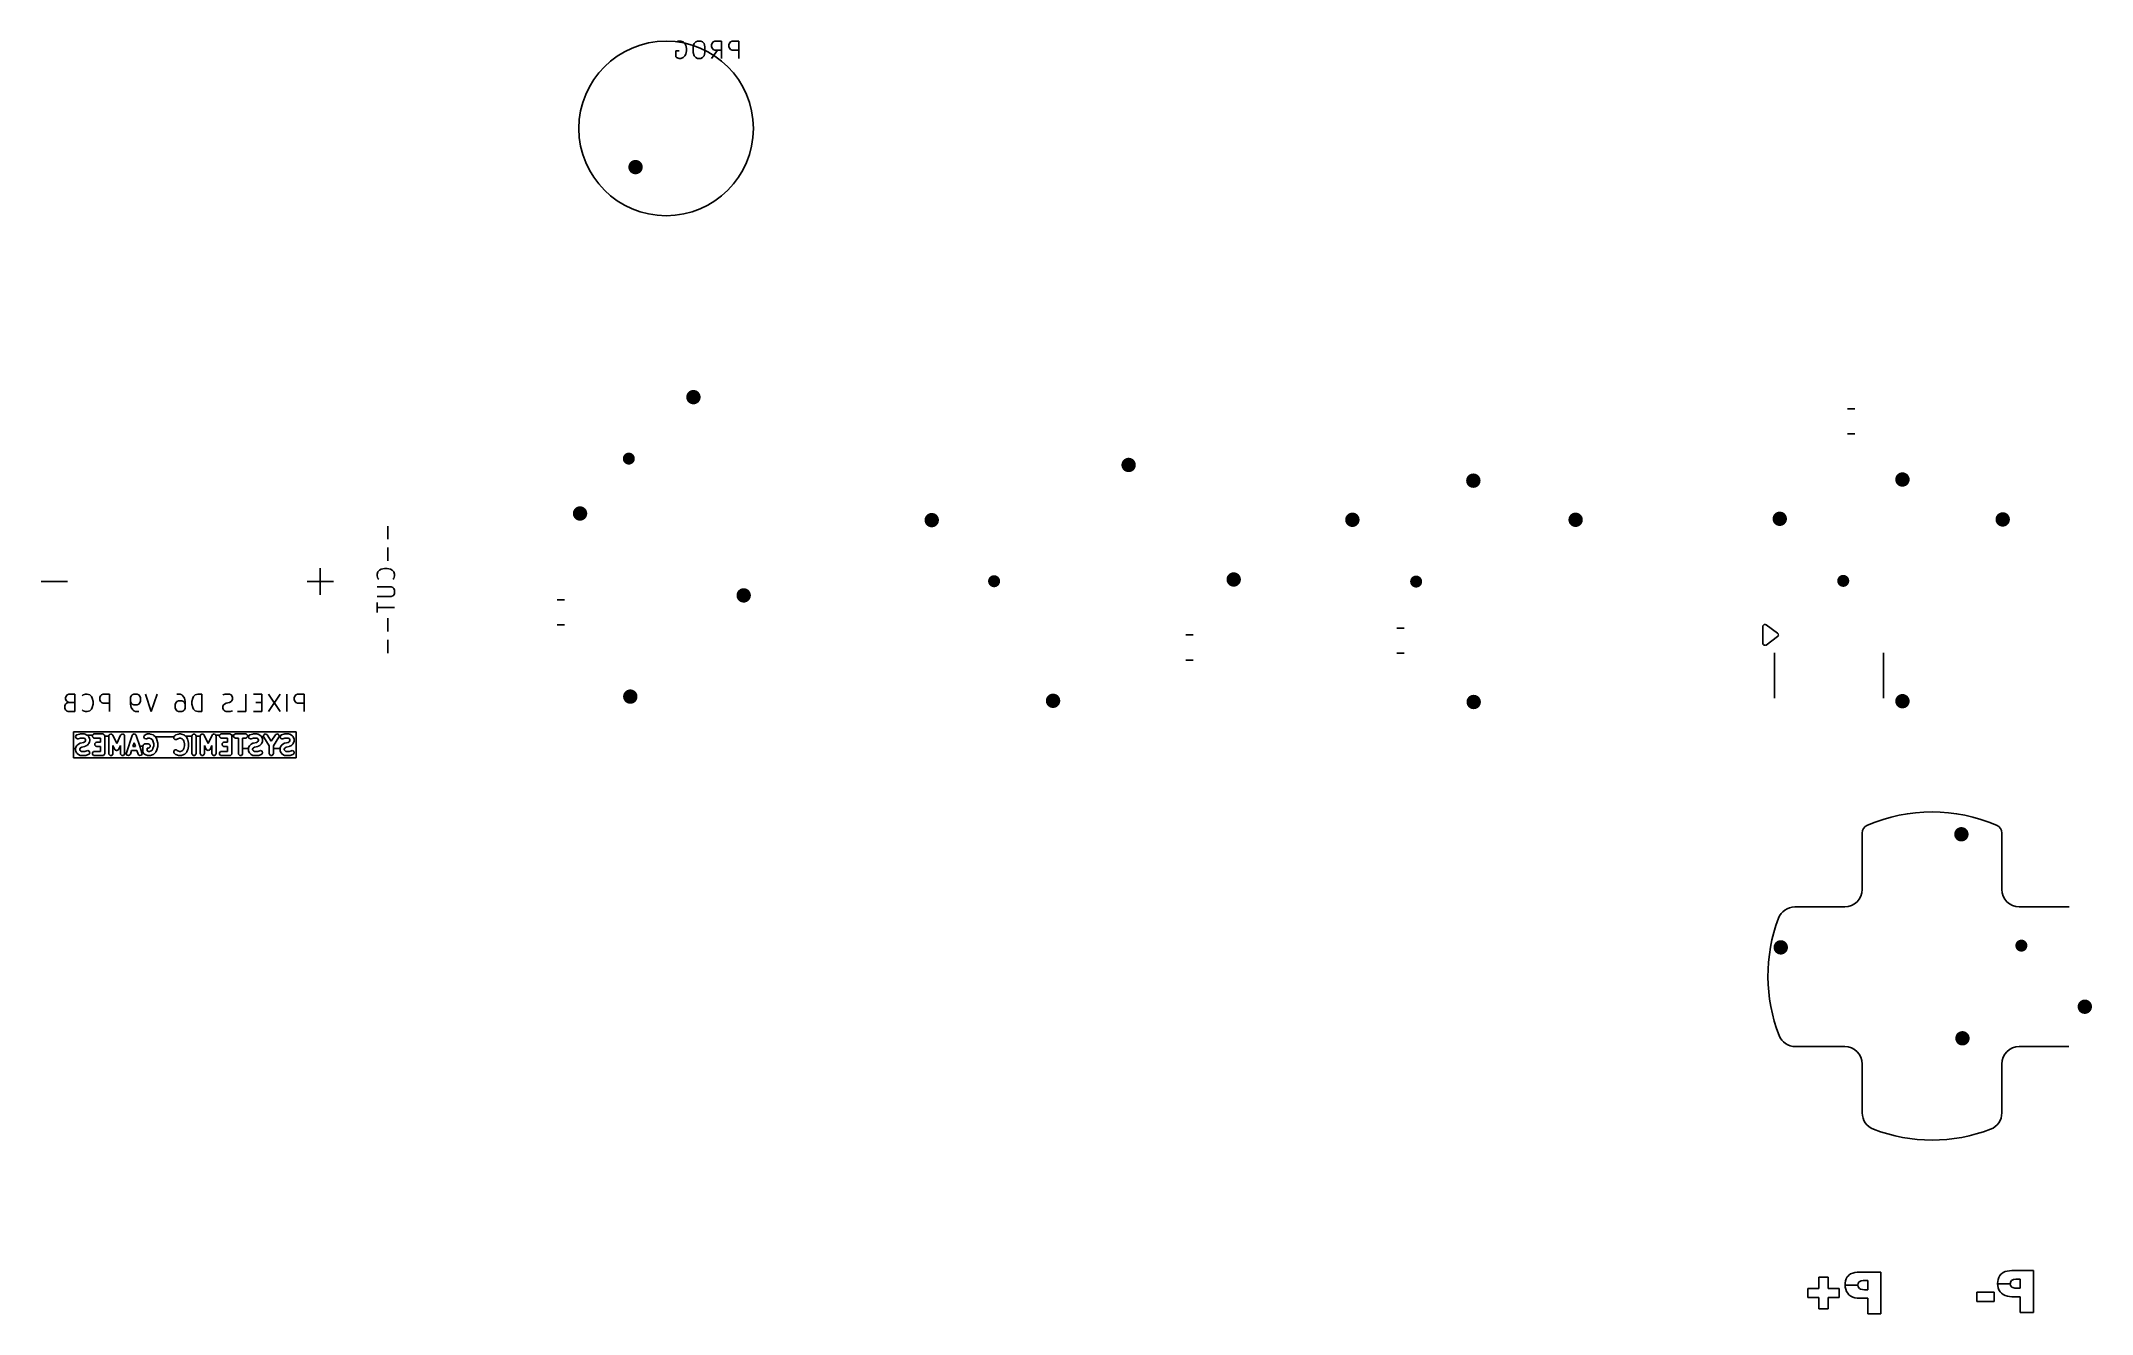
# Model space of a CAD drawing. Extents: x 127.2 to 186, y -108.6 to -72.2.
import ezdxf

# ---------------------------------------------------------------- set-up
doc = ezdxf.new("R2010")
doc.units = 0
doc.layers.add('BLACK', color=7, linetype='CONTINUOUS')

msp = doc.modelspace()

# ---------------------------------------------------------------- linework, layer by layer
at = {"layer": 'BLACK', "linetype": 'CONTINUOUS'}
for p, q in [((145.437142, -72.199919), (145.484761, -72.176109)), ((145.484761, -72.176109), (145.55619, -72.176109)), ((145.55619, -72.176109), (145.627618, -72.199919)), ((145.627618, -72.199919), (145.675237, -72.247538)), ((145.675237, -72.247538), (145.699047, -72.295157)), ((145.937143, -72.247538), (145.913333, -72.342776)), ((145.984762, -72.199919), (145.937143, -72.247538)), ((146.032381, -72.176109), (145.984762, -72.199919)), ((146.127619, -72.176109), (146.032381, -72.176109)), ((146.175238, -72.199919), (146.127619, -72.176109)), ((146.222857, -72.247538), (146.175238, -72.199919)), ((146.246666, -72.342776), (146.222857, -72.247538)), ((146.460952, -72.223728), (146.437143, -72.271347)), ((146.484762, -72.199919), (146.460952, -72.223728)), ((146.532381, -72.176109), (146.484762, -72.199919)), ((146.722857, -72.176109), (146.532381, -72.176109)), ((146.722857, -72.676109), (146.722857, -72.176109)), ((146.960952, -72.223728), (146.937143, -72.271347)), ((146.984762, -72.199919), (146.960952, -72.223728)), ((147.032381, -72.176109), (146.984762, -72.199919)), ((147.222857, -72.176109), (147.032381, -72.176109)), ((147.222857, -72.676109), (147.222857, -72.176109)), ((145.413333, -72.62849), (145.413333, -72.461823)), ((145.413333, -72.461823), (145.508571, -72.461823)), ((145.437142, -72.6523), (145.413333, -72.62849)), ((145.508571, -72.676109), (145.437142, -72.6523)), ((145.55619, -72.676109), (145.508571, -72.676109)), ((145.627618, -72.6523), (145.55619, -72.676109)), ((145.675237, -72.60468), (145.627618, -72.6523)), ((145.699047, -72.557061), (145.675237, -72.60468)), ((145.699047, -72.295157), (145.722856, -72.390395)), ((145.722856, -72.461823), (145.699047, -72.557061)), ((145.722856, -72.390395), (145.722856, -72.461823)), ((145.913333, -72.342776), (145.913333, -72.509442)), ((145.913333, -72.509442), (145.937143, -72.60468)), ((145.937143, -72.60468), (145.984762, -72.6523)), ((145.984762, -72.6523), (146.032381, -72.676109)), ((146.032381, -72.676109), (146.127619, -72.676109)), ((146.127619, -72.676109), (146.175238, -72.6523)), ((146.175238, -72.6523), (146.222857, -72.60468)), ((146.222857, -72.60468), (146.246666, -72.509442)), ((146.246666, -72.509442), (146.246666, -72.342776)), ((146.437143, -72.271347), (146.437143, -72.342776)), ((146.437143, -72.342776), (146.460952, -72.390395)), ((146.437143, -72.676109), (146.603809, -72.438014)), ((146.460952, -72.390395), (146.484762, -72.414204)), ((146.484762, -72.414204), (146.532381, -72.438014)), ((146.532381, -72.438014), (146.722857, -72.438014)), ((146.937143, -72.271347), (146.937143, -72.342776)), ((146.937143, -72.342776), (146.960952, -72.390395)), ((146.960952, -72.390395), (146.984762, -72.414204)), ((146.984762, -72.414204), (147.032381, -72.438014)), ((147.032381, -72.438014), (147.222857, -72.438014)), ((179.190721, -82.711742), (178.975049, -82.711742)), ((179.190721, -83.431742), (178.975049, -83.431742)), ((137.165633, -86.06857), (137.165633, -86.449523)), ((137.165633, -86.687618), (137.165633, -87.068571)), ((135.229999, -88.036596), (135.229999, -87.274691)), ((136.879919, -87.378095), (136.856109, -87.449523)), ((136.856109, -87.449523), (136.856109, -87.497142)), ((136.856109, -87.497142), (136.879919, -87.568571)), ((136.927538, -87.330476), (136.879919, -87.378095)), ((136.975157, -87.306666), (136.927538, -87.330476)), ((137.070395, -87.282857), (136.975157, -87.306666)), ((137.141823, -87.282857), (137.070395, -87.282857)), ((137.237061, -87.306666), (137.141823, -87.282857)), ((137.28468, -87.330476), (137.237061, -87.306666)), ((137.3323, -87.378095), (137.28468, -87.330476)), ((137.356109, -87.449523), (137.3323, -87.378095)), ((137.3323, -87.568571), (137.356109, -87.497142)), ((137.356109, -87.497142), (137.356109, -87.449523)), ((127.990951, -87.655643), (127.229047, -87.655643)), ((135.610951, -87.655643), (134.849047, -87.655643)), ((136.856109, -87.806666), (137.260871, -87.806666)), ((137.260871, -88.09238), (136.856109, -88.09238)), ((136.879919, -87.568571), (136.903728, -87.59238)), ((137.260871, -87.806666), (137.30849, -87.830476)), ((137.30849, -88.068571), (137.260871, -88.09238)), ((137.30849, -87.59238), (137.3323, -87.568571)), ((137.30849, -87.830476), (137.3323, -87.854285)), ((137.3323, -88.044761), (137.30849, -88.068571)), ((137.3323, -87.854285), (137.356109, -87.901904)), ((137.356109, -87.997142), (137.3323, -88.044761)), ((137.356109, -87.901904), (137.356109, -87.997142)), ((136.856109, -88.259048), (136.856109, -88.544762)), ((137.356109, -88.401905), (136.856109, -88.401905)), ((137.165633, -88.711428), (137.165633, -89.092381)), ((142.227836, -88.18), (142.012164, -88.18)), ((142.227836, -88.9), (142.012164, -88.9)), ((160.022164, -89.19), (160.237836, -89.19)), ((166.065049, -88.991742), (166.280721, -88.991742)), ((176.550385, -88.949242), (176.552548, -88.938367)), ((176.550385, -89.429243), (176.550385, -88.949242)), ((176.552049, -88.935207), (176.553601, -88.933072)), ((176.552548, -88.938367), (176.552049, -88.935207)), ((176.553601, -88.933072), (176.554952, -88.926281)), ((176.554952, -88.926281), (176.568111, -88.913121)), ((176.568111, -88.913121), (176.579059, -88.898069)), ((176.579059, -88.898069), (176.583933, -88.897299)), ((176.583933, -88.897299), (176.587424, -88.893809)), ((176.587424, -88.893809), (176.606036, -88.893809)), ((176.606036, -88.893809), (176.62442, -88.890906)), ((176.62442, -88.890906), (176.630709, -88.893809)), ((176.630709, -88.893809), (176.633346, -88.893809)), ((176.633346, -88.893809), (176.635607, -88.89607)), ((176.635607, -88.89607), (176.645675, -88.900718)), ((176.645675, -88.900718), (176.975676, -89.140718)), ((176.975677, -89.237766), (176.645675, -89.477767)), ((176.975676, -89.140718), (176.99156, -89.157916)), ((176.99156, -89.220567), (176.975677, -89.237766)), ((176.99156, -89.157916), (176.993061, -89.167423)), ((176.99306, -89.211061), (176.99156, -89.220567)), ((176.998722, -89.203277), (176.99306, -89.211061)), ((176.993061, -89.167423), (176.998722, -89.175207)), ((176.998722, -89.175207), (176.996506, -89.189241)), ((176.996506, -89.189241), (176.998722, -89.203277)), ((137.165633, -89.330476), (137.165633, -89.711429)), ((166.065049, -89.711742), (166.280721, -89.711742)), ((176.552547, -89.440117), (176.550385, -89.429243)), ((176.552049, -89.443278), (176.552547, -89.440117)), ((176.553601, -89.445412), (176.552049, -89.443278)), ((176.554952, -89.452204), (176.553601, -89.445412)), ((176.568109, -89.465361), (176.554952, -89.452204)), ((176.579059, -89.480417), (176.568109, -89.465361)), ((176.583934, -89.481186), (176.579059, -89.480417)), ((176.587424, -89.484676), (176.583934, -89.481186)), ((176.606034, -89.484676), (176.587424, -89.484676)), ((176.62442, -89.487579), (176.606034, -89.484676)), ((176.630709, -89.484676), (176.62442, -89.487579)), ((176.633346, -89.484676), (176.630709, -89.484676)), ((176.635607, -89.482414), (176.633346, -89.484676)), ((176.645675, -89.477767), (176.635607, -89.482414)), ((176.890385, -89.701741), (176.890385, -90.351742)), ((180.010386, -89.701742), (180.010385, -90.351742)), ((160.022164, -89.91), (160.237836, -89.91)), ((176.890384, -91.001742), (176.890385, -90.351742)), ((180.010385, -91.001743), (180.010385, -90.351742)), ((127.957144, -90.932688), (127.933334, -90.980307)), ((127.933334, -90.980307), (127.933334, -91.027926)), ((127.933334, -91.027926), (127.957144, -91.075545)), ((127.980953, -90.908879), (127.957144, -90.932688)), ((128.028572, -90.885069), (127.980953, -90.908879)), ((128.195239, -90.885069), (128.028572, -90.885069)), ((128.195239, -91.385069), (128.195239, -90.885069)), ((128.433334, -90.908879), (128.409525, -90.932688)), ((128.504763, -90.885069), (128.433334, -90.908879)), ((128.552382, -90.885069), (128.504763, -90.885069)), ((128.62381, -90.908879), (128.552382, -90.885069)), ((128.671429, -90.956498), (128.62381, -90.908879)), ((128.695239, -91.004117), (128.671429, -90.956498)), ((128.719048, -91.099355), (128.695239, -91.004117)), ((128.933334, -90.932688), (128.909525, -90.980307)), ((128.909525, -90.980307), (128.909525, -91.051736)), ((128.909525, -91.051736), (128.933334, -91.099355)), ((128.957144, -90.908879), (128.933334, -90.932688)), ((129.004763, -90.885069), (128.957144, -90.908879)), ((129.195239, -90.885069), (129.004763, -90.885069)), ((129.195239, -91.385069), (129.195239, -90.885069)), ((129.790476, -90.980307), (129.814286, -90.932688)), ((129.790476, -91.170783), (129.790476, -90.980307)), ((129.814286, -90.932688), (129.838095, -90.908879)), ((129.838095, -90.908879), (129.885714, -90.885069)), ((129.885714, -90.885069), (129.980952, -90.885069)), ((129.980952, -90.885069), (130.028571, -90.908879)), ((130.028571, -90.908879), (130.052381, -90.932688)), ((130.052381, -90.932688), (130.07619, -90.980307)), ((130.07619, -90.980307), (130.07619, -91.099355)), ((130.385714, -91.385069), (130.219047, -90.885069)), ((130.55238, -90.885069), (130.385714, -91.385069)), ((131.123808, -90.885069), (131.219046, -90.885069)), ((131.219046, -90.885069), (131.266665, -90.908879)), ((131.266665, -90.908879), (131.290475, -90.932688)), ((131.290475, -90.932688), (131.338094, -91.004117)), ((131.338094, -91.004117), (131.361903, -91.099355)), ((131.576189, -91.004117), (131.55238, -91.099355)), ((131.599999, -90.956498), (131.576189, -91.004117)), ((131.647618, -90.908879), (131.599999, -90.956498)), ((131.719046, -90.885069), (131.647618, -90.908879)), ((131.838094, -90.885069), (131.719046, -90.885069)), ((131.838094, -91.385069), (131.838094, -90.885069)), ((132.50476, -90.885069), (132.433331, -90.908879)), ((132.623807, -90.885069), (132.50476, -90.885069)), ((132.671426, -90.908879), (132.623807, -90.885069)), ((132.695236, -90.932688), (132.671426, -90.908879)), ((132.719045, -90.980307), (132.695236, -90.932688)), ((132.695236, -91.075545), (132.719045, -91.027926)), ((132.719045, -91.027926), (132.719045, -90.980307)), ((133.099998, -91.385069), (133.099998, -90.885069)), ((133.552379, -90.885069), (133.314284, -90.885069)), ((133.552379, -91.385069), (133.552379, -90.885069)), ((134.076188, -90.885069), (133.742855, -91.385069)), ((133.742855, -90.885069), (134.076188, -91.385069)), ((134.266664, -91.385069), (134.266664, -90.885069)), ((134.504759, -90.932688), (134.48095, -90.980307)), ((134.48095, -90.980307), (134.48095, -91.051736)), ((134.48095, -91.051736), (134.504759, -91.099355)), ((134.528569, -90.908879), (134.504759, -90.932688)), ((134.576188, -90.885069), (134.528569, -90.908879)), ((134.766664, -90.885069), (134.576188, -90.885069)), ((134.766664, -91.385069), (134.766664, -90.885069)), ((127.933334, -91.170783), (127.909525, -91.218402)), ((127.909525, -91.218402), (127.909525, -91.289831)), ((127.909525, -91.289831), (127.933334, -91.33745)), ((127.957144, -91.146974), (127.933334, -91.170783)), ((127.933334, -91.33745), (127.957144, -91.36126)), ((127.957144, -91.075545), (127.980953, -91.099355)), ((128.028572, -91.123164), (127.957144, -91.146974)), ((127.957144, -91.36126), (128.004763, -91.385069)), ((127.980953, -91.099355), (128.028572, -91.123164)), ((128.004763, -91.385069), (128.195239, -91.385069)), ((128.028572, -91.123164), (128.195239, -91.123164)), ((128.409525, -91.33745), (128.433334, -91.36126)), ((128.433334, -91.36126), (128.504763, -91.385069)), ((128.504763, -91.385069), (128.552382, -91.385069)), ((128.552382, -91.385069), (128.62381, -91.36126)), ((128.62381, -91.36126), (128.671429, -91.31364)), ((128.671429, -91.31364), (128.695239, -91.266021)), ((128.695239, -91.266021), (128.719048, -91.170783)), ((128.719048, -91.170783), (128.719048, -91.099355)), ((128.933334, -91.099355), (128.957144, -91.123164)), ((128.957144, -91.123164), (129.004763, -91.146974)), ((129.004763, -91.146974), (129.195239, -91.146974)), ((129.814286, -91.146974), (129.790476, -91.099355)), ((129.814286, -91.266021), (129.790476, -91.170783)), ((129.838095, -91.170783), (129.814286, -91.146974)), ((129.861905, -91.33745), (129.814286, -91.266021)), ((129.885714, -91.194593), (129.838095, -91.170783)), ((129.885714, -91.36126), (129.861905, -91.33745)), ((129.980952, -91.194593), (129.885714, -91.194593)), ((129.933333, -91.385069), (129.885714, -91.36126)), ((130.028571, -91.385069), (129.933333, -91.385069)), ((130.028571, -91.170783), (129.980952, -91.194593)), ((130.052381, -91.146974), (130.028571, -91.170783)), ((130.07619, -91.099355), (130.052381, -91.146974)), ((131.076189, -91.170783), (131.099999, -91.123164)), ((131.076189, -91.289831), (131.076189, -91.170783)), ((131.099999, -91.33745), (131.076189, -91.289831)), ((131.099999, -91.123164), (131.123808, -91.099355)), ((131.123808, -91.36126), (131.099999, -91.33745)), ((131.123808, -91.099355), (131.171427, -91.075545)), ((131.171427, -91.385069), (131.123808, -91.36126)), ((131.171427, -91.075545), (131.266665, -91.075545)), ((131.266665, -91.385069), (131.171427, -91.385069)), ((131.266665, -91.075545), (131.314284, -91.099355)), ((131.314284, -91.36126), (131.266665, -91.385069)), ((131.314284, -91.099355), (131.338094, -91.123164)), ((131.338094, -91.33745), (131.314284, -91.36126)), ((131.338094, -91.123164), (131.361903, -91.170783)), ((131.361903, -91.289831), (131.338094, -91.33745)), ((131.361903, -91.099355), (131.361903, -91.289831)), ((131.55238, -91.099355), (131.55238, -91.170783)), ((131.55238, -91.170783), (131.576189, -91.266021)), ((131.576189, -91.266021), (131.599999, -91.31364)), ((131.599999, -91.31364), (131.647618, -91.36126)), ((131.647618, -91.36126), (131.719046, -91.385069)), ((131.719046, -91.385069), (131.838094, -91.385069)), ((132.433331, -91.242212), (132.457141, -91.194593)), ((132.433331, -91.289831), (132.433331, -91.242212)), ((132.457141, -91.33745), (132.433331, -91.289831)), ((132.457141, -91.194593), (132.48095, -91.170783)), ((132.48095, -91.36126), (132.457141, -91.33745)), ((132.48095, -91.170783), (132.528569, -91.146974)), ((132.528569, -91.385069), (132.48095, -91.36126)), ((132.528569, -91.146974), (132.623807, -91.123164)), ((132.647617, -91.385069), (132.528569, -91.385069)), ((132.623807, -91.123164), (132.671426, -91.099355)), ((132.719045, -91.36126), (132.647617, -91.385069)), ((132.671426, -91.099355), (132.695236, -91.075545)), ((132.861903, -91.385069), (133.099998, -91.385069)), ((133.314284, -91.385069), (133.552379, -91.385069)), ((133.552379, -91.123164), (133.385712, -91.123164)), ((134.504759, -91.099355), (134.528569, -91.123164)), ((134.528569, -91.123164), (134.576188, -91.146974)), ((134.576188, -91.146974), (134.766664, -91.146974)), ((128.158571, -92.442212), (128.158571, -91.965069)), ((128.158571, -91.965069), (134.541426, -91.965069)), ((128.239259, -92.063552), (128.218722, -92.104626)), ((128.218722, -92.104626), (128.233244, -92.148191)), ((128.233244, -92.148191), (128.274318, -92.168728)), ((128.259597, -92.051958), (128.239259, -92.063552)), ((128.331026, -92.028148), (128.259597, -92.051958)), ((128.274318, -92.168728), (128.297545, -92.1658)), ((128.297545, -92.1658), (128.359737, -92.145069)), ((128.340566, -92.026945), (128.331026, -92.028148)), ((128.35, -92.025069), (128.340566, -92.026945)), ((128.469047, -92.025069), (128.35, -92.025069)), ((128.359737, -92.145069), (128.454884, -92.145069)), ((128.454884, -92.145069), (128.481123, -92.158189)), ((128.471994, -92.025655), (128.469047, -92.025069)), ((128.473301, -92.02522), (128.471994, -92.025655)), ((128.482571, -92.027759), (128.473301, -92.02522)), ((128.481123, -92.158189), (128.491164, -92.168228)), ((128.491164, -92.240003), (128.481126, -92.250042)), ((128.492008, -92.029636), (128.482571, -92.027759)), ((128.491164, -92.168228), (128.504285, -92.19447)), ((128.504285, -92.213762), (128.491164, -92.240003)), ((128.492982, -92.03061), (128.492008, -92.029636)), ((128.49588, -92.031404), (128.492982, -92.03061)), ((128.543499, -92.055214), (128.49588, -92.031404)), ((128.504285, -92.19447), (128.504285, -92.213762)), ((128.551095, -92.061109), (128.543499, -92.055214)), ((128.55259, -92.062108), (128.551095, -92.061109)), ((128.559092, -92.066452), (128.55259, -92.062108)), ((128.55259, -92.062108), (128.699329, -92.062108)), ((128.699329, -92.062108), (128.55259, -92.062108)), ((128.582902, -92.090261), (128.559092, -92.066452)), ((128.588247, -92.098259), (128.582902, -92.090261)), ((128.594142, -92.105856), (128.588247, -92.098259)), ((128.617951, -92.153474), (128.594142, -92.105856)), ((128.618744, -92.156372), (128.617951, -92.153474)), ((128.619718, -92.157346), (128.618744, -92.156372)), ((128.621594, -92.166778), (128.619718, -92.157346)), ((128.619718, -92.250887), (128.621594, -92.241454)), ((128.624134, -92.176054), (128.621594, -92.166778)), ((128.621594, -92.241454), (128.624134, -92.232179)), ((128.623698, -92.177359), (128.624134, -92.176054)), ((128.624285, -92.180307), (128.623698, -92.177359)), ((128.623698, -92.230873), (128.624285, -92.227926)), ((128.624134, -92.232179), (128.623698, -92.230873)), ((128.624285, -92.227926), (128.624285, -92.180307)), ((128.731801, -92.029636), (128.699329, -92.062108)), ((128.699329, -92.062108), (128.699329, -92.10803)), ((128.699329, -92.10803), (128.731801, -92.140502)), ((128.754762, -92.025069), (128.731801, -92.029636)), ((128.731801, -92.140502), (128.754762, -92.145069)), ((128.992857, -92.025069), (128.754762, -92.025069)), ((128.754762, -92.145069), (128.932857, -92.145069)), ((128.932857, -92.145069), (128.932857, -92.263164)), ((129.015818, -92.029636), (128.992857, -92.025069)), ((129.04829, -92.062108), (129.015818, -92.029636)), ((129.052857, -92.085069), (129.04829, -92.062108)), ((129.052857, -92.585069), (129.052857, -92.085069)), ((129.052857, -92.085069), (129.170953, -92.085069)), ((129.170953, -92.085069), (129.052857, -92.085069)), ((129.17552, -92.062108), (129.170953, -92.085069)), ((129.170953, -92.085069), (129.170953, -92.585069)), ((129.183059, -92.054568), (129.17552, -92.062108)), ((129.186704, -92.044546), (129.183059, -92.054568)), ((129.198662, -92.038965), (129.186704, -92.044546)), ((129.207992, -92.029636), (129.198662, -92.038965)), ((129.218655, -92.029636), (129.207992, -92.029636)), ((129.228318, -92.025127), (129.218655, -92.029636)), ((129.240718, -92.029636), (129.228318, -92.025127)), ((129.253914, -92.029636), (129.240718, -92.029636)), ((129.261453, -92.037175), (129.253914, -92.029636)), ((129.271476, -92.04082), (129.261453, -92.037175)), ((129.285324, -92.059696), (129.271476, -92.04082)), ((129.397619, -92.300329), (129.285324, -92.059696)), ((129.509915, -92.059696), (129.397619, -92.300329)), ((129.523763, -92.04082), (129.509915, -92.059696)), ((129.533785, -92.037175), (129.523763, -92.04082)), ((129.541325, -92.029636), (129.533785, -92.037175)), ((129.554521, -92.029636), (129.541325, -92.029636)), ((129.566921, -92.025127), (129.554521, -92.029636)), ((129.576584, -92.029636), (129.566921, -92.025127)), ((129.587247, -92.029636), (129.576584, -92.029636)), ((129.596576, -92.038965), (129.587247, -92.029636)), ((129.608535, -92.044546), (129.596576, -92.038965)), ((129.612179, -92.054568), (129.608535, -92.044546)), ((129.619719, -92.062108), (129.612179, -92.054568)), ((129.624286, -92.085069), (129.619719, -92.062108)), ((129.624286, -92.585069), (129.624286, -92.085069)), ((129.840698, -92.066096), (129.674031, -92.566095)), ((129.852291, -92.045757), (129.840698, -92.066096)), ((129.856301, -92.043751), (129.852291, -92.045757)), ((129.858307, -92.039741), (129.856301, -92.043751)), ((129.876355, -92.033725), (129.858307, -92.039741)), ((129.893366, -92.02522), (129.876355, -92.033725)), ((129.897618, -92.026637), (129.893366, -92.02522)), ((129.901872, -92.02522), (129.897618, -92.026637)), ((129.918886, -92.033727), (129.901872, -92.02522)), ((129.936931, -92.039742), (129.918886, -92.033727)), ((129.938935, -92.043751), (129.936931, -92.039742)), ((129.942947, -92.045757), (129.938935, -92.043751)), ((129.95454, -92.066095), (129.942947, -92.045757)), ((130.056102, -92.370783), (129.95454, -92.066095)), ((130.185624, -92.069567), (130.171103, -92.113133)), ((130.171103, -92.113133), (130.19164, -92.154207)), ((130.204119, -92.055214), (130.185624, -92.069567)), ((130.19164, -92.154207), (130.235206, -92.168728)), ((130.251738, -92.031404), (130.204119, -92.055214)), ((130.235206, -92.168728), (130.257785, -92.162544)), ((130.254635, -92.03061), (130.251738, -92.031404)), ((130.25561, -92.029636), (130.254635, -92.03061)), ((130.265046, -92.027759), (130.25561, -92.029636)), ((130.257785, -92.162544), (130.292734, -92.145069)), ((130.274317, -92.02522), (130.265046, -92.027759)), ((130.275623, -92.025655), (130.274317, -92.02522)), ((130.278571, -92.025069), (130.275623, -92.025655)), ((130.35, -92.025069), (130.278571, -92.025069)), ((130.292734, -92.145069), (130.340263, -92.145069)), ((130.340263, -92.145069), (130.389017, -92.161321)), ((130.359433, -92.026945), (130.35, -92.025069)), ((130.368974, -92.028148), (130.359433, -92.026945)), ((130.440402, -92.051958), (130.368974, -92.028148)), ((130.389017, -92.161321), (130.419737, -92.19204)), ((130.419737, -92.19204), (130.436244, -92.225055)), ((130.436244, -92.225055), (130.456666, -92.306742)), ((130.443012, -92.053446), (130.440402, -92.051958)), ((130.444389, -92.053446), (130.443012, -92.053446)), ((130.452381, -92.058786), (130.444389, -92.053446)), ((130.460741, -92.063552), (130.452381, -92.058786)), ((130.461357, -92.064784), (130.460741, -92.063552)), ((130.463854, -92.066453), (130.461357, -92.064784)), ((130.507129, -92.109727), (130.463854, -92.066453)), ((130.511473, -92.114071), (130.507129, -92.109727)), ((130.507129, -92.109727), (131.032662, -92.109727)), ((131.032662, -92.109727), (130.507129, -92.109727)), ((130.516817, -92.122069), (130.511473, -92.114071)), ((130.522712, -92.129665), (130.516817, -92.122069)), ((130.546522, -92.177284), (130.522712, -92.129665)), ((130.548257, -92.183619), (130.546522, -92.177284)), ((130.551066, -92.189565), (130.548257, -92.183619)), ((130.574875, -92.284803), (130.551066, -92.189565)), ((131.045669, -92.090262), (131.032662, -92.109727)), ((131.032662, -92.109727), (131.032662, -92.155649)), ((131.032662, -92.155649), (131.065134, -92.188121)), ((131.069478, -92.066453), (131.045669, -92.090262)), ((131.065134, -92.188121), (131.111056, -92.188121)), ((131.071976, -92.064783), (131.069478, -92.066453)), ((131.072592, -92.063552), (131.071976, -92.064783)), ((131.080947, -92.058788), (131.072592, -92.063552)), ((131.088943, -92.053446), (131.080947, -92.058788)), ((131.09032, -92.053446), (131.088943, -92.053446)), ((131.09293, -92.051958), (131.09032, -92.053446)), ((131.164359, -92.028148), (131.09293, -92.051958)), ((131.111056, -92.188121), (131.130521, -92.175114)), ((131.130521, -92.175114), (131.144313, -92.161321)), ((131.144313, -92.161321), (131.19307, -92.145069)), ((131.173899, -92.026945), (131.164359, -92.028148)), ((131.183333, -92.025069), (131.173899, -92.026945)), ((131.230952, -92.025069), (131.183333, -92.025069)), ((131.19307, -92.145069), (131.221215, -92.145069)), ((131.221215, -92.145069), (131.269969, -92.161321)), ((131.240385, -92.026945), (131.230952, -92.025069)), ((131.249926, -92.028148), (131.240385, -92.026945)), ((131.321354, -92.051958), (131.249926, -92.028148)), ((131.269969, -92.161321), (131.300689, -92.19204)), ((131.300689, -92.19204), (131.317196, -92.225055)), ((131.317196, -92.225055), (131.337618, -92.306742)), ((131.323964, -92.053446), (131.321354, -92.051958)), ((131.325341, -92.053446), (131.323964, -92.053446)), ((131.333333, -92.058786), (131.325341, -92.053446)), ((131.341693, -92.063552), (131.333333, -92.058786)), ((131.342309, -92.064784), (131.341693, -92.063552)), ((131.344806, -92.066453), (131.342309, -92.064784)), ((131.363422, -92.085069), (131.344806, -92.066453)), ((131.392425, -92.114071), (131.363422, -92.085069)), ((131.363422, -92.085069), (131.551904, -92.085069)), ((131.551904, -92.085069), (131.363422, -92.085069)), ((131.397769, -92.122069), (131.392425, -92.114071)), ((131.403664, -92.129665), (131.397769, -92.122069)), ((131.427474, -92.177284), (131.403664, -92.129665)), ((131.429209, -92.183619), (131.427474, -92.177284)), ((131.432018, -92.189565), (131.429209, -92.183619)), ((131.455827, -92.284803), (131.432018, -92.189565)), ((131.556471, -92.062108), (131.551904, -92.085069)), ((131.551904, -92.085069), (131.551904, -92.585069)), ((131.588943, -92.029636), (131.556471, -92.062108)), ((131.634865, -92.029636), (131.588943, -92.029636)), ((131.667337, -92.062108), (131.634865, -92.029636)), ((131.671904, -92.085069), (131.667337, -92.062108)), ((131.671904, -92.585069), (131.671904, -92.085069)), ((131.671904, -92.085069), (131.79, -92.085069)), ((131.79, -92.085069), (131.671904, -92.085069)), ((131.794567, -92.062108), (131.79, -92.085069)), ((131.79, -92.085069), (131.79, -92.585069)), ((131.802106, -92.054568), (131.794567, -92.062108)), ((131.805751, -92.044546), (131.802106, -92.054568)), ((131.817709, -92.038965), (131.805751, -92.044546)), ((131.827039, -92.029636), (131.817709, -92.038965)), ((131.837702, -92.029636), (131.827039, -92.029636)), ((131.847365, -92.025127), (131.837702, -92.029636)), ((131.859765, -92.029636), (131.847365, -92.025127)), ((131.872961, -92.029636), (131.859765, -92.029636)), ((131.8805, -92.037175), (131.872961, -92.029636)), ((131.890523, -92.04082), (131.8805, -92.037175)), ((131.904371, -92.059696), (131.890523, -92.04082)), ((132.016666, -92.300329), (131.904371, -92.059696)), ((132.128962, -92.059696), (132.016666, -92.300329)), ((132.14281, -92.04082), (132.128962, -92.059696)), ((132.152832, -92.037175), (132.14281, -92.04082)), ((132.160372, -92.029636), (132.152832, -92.037175)), ((132.173568, -92.029636), (132.160372, -92.029636)), ((132.185968, -92.025127), (132.173568, -92.029636)), ((132.195631, -92.029636), (132.185968, -92.025127)), ((132.206294, -92.029636), (132.195631, -92.029636)), ((132.215623, -92.038965), (132.206294, -92.029636)), ((132.227582, -92.044546), (132.215623, -92.038965)), ((132.231226, -92.054568), (132.227582, -92.044546)), ((132.238766, -92.062108), (132.231226, -92.054568)), ((132.243333, -92.085069), (132.238766, -92.062108)), ((132.238766, -92.062108), (132.342186, -92.062108)), ((132.342186, -92.062108), (132.238766, -92.062108)), ((132.243333, -92.585069), (132.243333, -92.085069)), ((132.374658, -92.029636), (132.342186, -92.062108)), ((132.342186, -92.062108), (132.342186, -92.10803)), ((132.342186, -92.10803), (132.374658, -92.140502)), ((132.397619, -92.025069), (132.374658, -92.029636)), ((132.374658, -92.140502), (132.397619, -92.145069)), ((132.635714, -92.025069), (132.397619, -92.025069)), ((132.397619, -92.145069), (132.575714, -92.145069)), ((132.575714, -92.145069), (132.575714, -92.263164)), ((132.658675, -92.029636), (132.635714, -92.025069)), ((132.691147, -92.062108), (132.658675, -92.029636)), ((132.695714, -92.085069), (132.691147, -92.062108)), ((132.691147, -92.062108), (132.746947, -92.062108)), ((132.746947, -92.062108), (132.691147, -92.062108)), ((132.695714, -92.585069), (132.695714, -92.085069)), ((132.779419, -92.029636), (132.746947, -92.062108)), ((132.746947, -92.062108), (132.746947, -92.10803)), ((132.746947, -92.10803), (132.779419, -92.140502)), ((132.80238, -92.025069), (132.779419, -92.029636)), ((132.779419, -92.140502), (132.80238, -92.145069)), ((133.088094, -92.025069), (132.80238, -92.025069)), ((132.80238, -92.145069), (132.885237, -92.145069)), ((132.885237, -92.145069), (132.885237, -92.585069)), ((133.005237, -92.442212), (133.005237, -92.145069)), ((133.005237, -92.145069), (133.088094, -92.145069)), ((133.111055, -92.029636), (133.088094, -92.025069)), ((133.088094, -92.145069), (133.111055, -92.140502)), ((133.143527, -92.062108), (133.111055, -92.029636)), ((133.111055, -92.140502), (133.143527, -92.10803)), ((133.143527, -92.10803), (133.143527, -92.062108)), ((133.191639, -92.063552), (133.171102, -92.104626)), ((133.171102, -92.104626), (133.185624, -92.148191)), ((133.185624, -92.148191), (133.226698, -92.168728)), ((133.211977, -92.051958), (133.191639, -92.063552)), ((133.283406, -92.028148), (133.211977, -92.051958)), ((133.226698, -92.168728), (133.249925, -92.1658)), ((133.249925, -92.1658), (133.312117, -92.145069)), ((133.292946, -92.026945), (133.283406, -92.028148)), ((133.30238, -92.025069), (133.292946, -92.026945)), ((133.421427, -92.025069), (133.30238, -92.025069)), ((133.312117, -92.145069), (133.407264, -92.145069)), ((133.407264, -92.145069), (133.433503, -92.158189)), ((133.424374, -92.025655), (133.421427, -92.025069)), ((133.425681, -92.02522), (133.424374, -92.025655)), ((133.434951, -92.027759), (133.425681, -92.02522)), ((133.433503, -92.158189), (133.443544, -92.168228)), ((133.443544, -92.240003), (133.433506, -92.250042)), ((133.444388, -92.029636), (133.434951, -92.027759)), ((133.443544, -92.168228), (133.456665, -92.19447)), ((133.456665, -92.213762), (133.443544, -92.240003)), ((133.445362, -92.03061), (133.444388, -92.029636)), ((133.44826, -92.031404), (133.445362, -92.03061)), ((133.495879, -92.055214), (133.44826, -92.031404)), ((133.456665, -92.19447), (133.456665, -92.213762)), ((133.503475, -92.061109), (133.495879, -92.055214)), ((133.511472, -92.066452), (133.503475, -92.061109)), ((133.535282, -92.090261), (133.511472, -92.066452)), ((133.538755, -92.095458), (133.535282, -92.090261)), ((133.540627, -92.098259), (133.538755, -92.095458)), ((133.538755, -92.095458), (133.600428, -92.095458)), ((133.600428, -92.095458), (133.538755, -92.095458)), ((133.546522, -92.105856), (133.540627, -92.098259)), ((133.570331, -92.153474), (133.546522, -92.105856)), ((133.571124, -92.156372), (133.570331, -92.153474)), ((133.572098, -92.157346), (133.571124, -92.156372)), ((133.573974, -92.166778), (133.572098, -92.157346)), ((133.572098, -92.250887), (133.573974, -92.241454)), ((133.576514, -92.176054), (133.573974, -92.166778)), ((133.573974, -92.241454), (133.576514, -92.232179)), ((133.576078, -92.177359), (133.576514, -92.176054)), ((133.576665, -92.180307), (133.576078, -92.177359)), ((133.576078, -92.230873), (133.576665, -92.227926)), ((133.576514, -92.232179), (133.576078, -92.230873)), ((133.576665, -92.227926), (133.576665, -92.180307)), ((133.61039, -92.05063), (133.600428, -92.095458)), ((133.600428, -92.095458), (133.608902, -92.117282)), ((133.608902, -92.117282), (133.766189, -92.364445)), ((133.649133, -92.025975), (133.61039, -92.05063)), ((133.693961, -92.035937), (133.649133, -92.025975)), ((133.710142, -92.052856), (133.693961, -92.035937)), ((133.826188, -92.235215), (133.710142, -92.052856)), ((133.942235, -92.052857), (133.826188, -92.235215)), ((133.886189, -92.364445), (134.043475, -92.117281)), ((133.958415, -92.035937), (133.942235, -92.052857)), ((134.003244, -92.025975), (133.958415, -92.035937)), ((134.041987, -92.050629), (134.003244, -92.025975)), ((134.051949, -92.095458), (134.041987, -92.050629)), ((134.043475, -92.117281), (134.051949, -92.095458)), ((134.0964, -92.063552), (134.075863, -92.104626)), ((134.075863, -92.104626), (134.090385, -92.148191)), ((134.090385, -92.148191), (134.131459, -92.168728)), ((134.116738, -92.051958), (134.0964, -92.063552)), ((134.188167, -92.028148), (134.116738, -92.051958)), ((134.131459, -92.168728), (134.154686, -92.1658)), ((134.154686, -92.1658), (134.216878, -92.145069)), ((134.197707, -92.026945), (134.188167, -92.028148)), ((134.207141, -92.025069), (134.197707, -92.026945)), ((134.326188, -92.025069), (134.207141, -92.025069)), ((134.216878, -92.145069), (134.312025, -92.145069)), ((134.312025, -92.145069), (134.338264, -92.158189)), ((134.329135, -92.025655), (134.326188, -92.025069)), ((134.330442, -92.02522), (134.329135, -92.025655)), ((134.339712, -92.027759), (134.330442, -92.02522)), ((134.338264, -92.158189), (134.348305, -92.168228)), ((134.348305, -92.240003), (134.338267, -92.250042)), ((134.349149, -92.029636), (134.339712, -92.027759)), ((134.348305, -92.168228), (134.361426, -92.19447)), ((134.361426, -92.213762), (134.348305, -92.240003)), ((134.350123, -92.03061), (134.349149, -92.029636)), ((134.353021, -92.031404), (134.350123, -92.03061)), ((134.40064, -92.055214), (134.353021, -92.031404)), ((134.361426, -92.19447), (134.361426, -92.213762)), ((134.408236, -92.061109), (134.40064, -92.055214)), ((134.416233, -92.066452), (134.408236, -92.061109)), ((134.440043, -92.090261), (134.416233, -92.066452)), ((134.445388, -92.098259), (134.440043, -92.090261)), ((134.451283, -92.105856), (134.445388, -92.098259)), ((134.475092, -92.153474), (134.451283, -92.105856)), ((134.475885, -92.156372), (134.475092, -92.153474)), ((134.476859, -92.157346), (134.475885, -92.156372)), ((134.478735, -92.166778), (134.476859, -92.157346)), ((134.476859, -92.250887), (134.478735, -92.241454)), ((134.481275, -92.176054), (134.478735, -92.166778)), ((134.478735, -92.241454), (134.481275, -92.232179)), ((134.480839, -92.177359), (134.481275, -92.176054)), ((134.481426, -92.180307), (134.480839, -92.177359)), ((134.480839, -92.230873), (134.481426, -92.227926)), ((134.481275, -92.232179), (134.480839, -92.230873)), ((134.481426, -92.227926), (134.481426, -92.180307)), ((134.541426, -91.965069), (134.541426, -92.705069)), ((128.158571, -92.705069), (128.158571, -92.442212)), ((128.158571, -92.442212), (128.218571, -92.442212)), ((128.218571, -92.442212), (128.158571, -92.442212)), ((134.541426, -92.705069), (128.158571, -92.705069)), ((128.219157, -92.439264), (128.218571, -92.442212)), ((128.218571, -92.442212), (128.218571, -92.489831)), ((128.218571, -92.489831), (128.219157, -92.492778)), ((128.221261, -92.428687), (128.218722, -92.437958)), ((128.218722, -92.437958), (128.219157, -92.439264)), ((128.219157, -92.492778), (128.218722, -92.494085)), ((128.218722, -92.494085), (128.221261, -92.503355)), ((128.223138, -92.419251), (128.221261, -92.428687)), ((128.221261, -92.503355), (128.223138, -92.512792)), ((128.224112, -92.418276), (128.223138, -92.419251)), ((128.223138, -92.512792), (128.224112, -92.513766)), ((128.224906, -92.415379), (128.224112, -92.418276)), ((128.224112, -92.513766), (128.224906, -92.516664)), ((128.248716, -92.36776), (128.224906, -92.415379)), ((128.224906, -92.516664), (128.248716, -92.564283)), ((128.254611, -92.360163), (128.248716, -92.36776)), ((128.248716, -92.564283), (128.254611, -92.571879)), ((128.259954, -92.352167), (128.254611, -92.360163)), ((128.254611, -92.571879), (128.259954, -92.579876)), ((128.283763, -92.328357), (128.259954, -92.352167)), ((128.259954, -92.579876), (128.283763, -92.603686)), ((128.291761, -92.323011), (128.283763, -92.328357)), ((128.283763, -92.603686), (128.291761, -92.609031)), ((128.299358, -92.317117), (128.291761, -92.323011)), ((128.291761, -92.609031), (128.299358, -92.614926)), ((128.346976, -92.293308), (128.299358, -92.317117)), ((128.299358, -92.614926), (128.346976, -92.638735)), ((128.338571, -92.456375), (128.351691, -92.430135)), ((128.338571, -92.475667), (128.338571, -92.456375)), ((128.351691, -92.501907), (128.338571, -92.475667)), ((128.353317, -92.291571), (128.346976, -92.293308)), ((128.346976, -92.638735), (128.349874, -92.639528)), ((128.349874, -92.639528), (128.350848, -92.640502)), ((128.350848, -92.640502), (128.36028, -92.642378)), ((128.351691, -92.430135), (128.36173, -92.420094)), ((128.36173, -92.511948), (128.351691, -92.501907)), ((128.359257, -92.288766), (128.353317, -92.291571)), ((128.448103, -92.266553), (128.359257, -92.288766)), ((128.36028, -92.642378), (128.369556, -92.644918)), ((128.36173, -92.420094), (128.394752, -92.403584)), ((128.387973, -92.525069), (128.36173, -92.511948)), ((128.369556, -92.644918), (128.370861, -92.644482)), ((128.370861, -92.644482), (128.373809, -92.645069)), ((128.373809, -92.645069), (128.492857, -92.645069)), ((128.483121, -92.525069), (128.387973, -92.525069)), ((128.394752, -92.403584), (128.483599, -92.381373)), ((128.481126, -92.250042), (128.448103, -92.266553)), ((128.545312, -92.504339), (128.483121, -92.525069)), ((128.483599, -92.381373), (128.489542, -92.378565)), ((128.489542, -92.378565), (128.495879, -92.37683)), ((128.492857, -92.645069), (128.502291, -92.643192)), ((128.495879, -92.37683), (128.543498, -92.353021)), ((128.502291, -92.643192), (128.51183, -92.64199)), ((128.51183, -92.64199), (128.583259, -92.618181)), ((128.543498, -92.353021), (128.5511, -92.347121)), ((128.568539, -92.501411), (128.545312, -92.504339)), ((128.5511, -92.347121), (128.559092, -92.341781)), ((128.559092, -92.341781), (128.582902, -92.317972)), ((128.609613, -92.521948), (128.568539, -92.501411)), ((128.582902, -92.317972), (128.588245, -92.309975)), ((128.583259, -92.618181), (128.603597, -92.606587)), ((128.588245, -92.309975), (128.594142, -92.302377)), ((128.594142, -92.302377), (128.617951, -92.254759)), ((128.603597, -92.606587), (128.624135, -92.565513)), ((128.624135, -92.565513), (128.609613, -92.521948)), ((128.617951, -92.254759), (128.618744, -92.25186)), ((128.618744, -92.25186), (128.619718, -92.250887)), ((128.731801, -92.529636), (128.699329, -92.562108)), ((128.699329, -92.562108), (128.699329, -92.60803)), ((128.699329, -92.60803), (128.731801, -92.640502)), ((128.754762, -92.525069), (128.731801, -92.529636)), ((128.731801, -92.640502), (128.754762, -92.645069)), ((128.932857, -92.525069), (128.754762, -92.525069)), ((128.754762, -92.645069), (128.992857, -92.645069)), ((128.803229, -92.267731), (128.770757, -92.300203)), ((128.770757, -92.300203), (128.770757, -92.346125)), ((128.770757, -92.346125), (128.803229, -92.378597)), ((128.82619, -92.263164), (128.803229, -92.267731)), ((128.803229, -92.378597), (128.82619, -92.383164)), ((128.932857, -92.263164), (128.82619, -92.263164)), ((128.82619, -92.383164), (128.932857, -92.383164)), ((128.932857, -92.383164), (128.932857, -92.525069)), ((128.992857, -92.645069), (129.015818, -92.640502)), ((129.015818, -92.640502), (129.04829, -92.60803)), ((129.04829, -92.60803), (129.052857, -92.585069)), ((129.170953, -92.585069), (129.17552, -92.60803)), ((129.17552, -92.60803), (129.207992, -92.640502)), ((129.207992, -92.640502), (129.253914, -92.640502)), ((129.253914, -92.640502), (129.286386, -92.60803)), ((129.286386, -92.60803), (129.290953, -92.585069)), ((129.290953, -92.585069), (129.290953, -92.355523)), ((129.290953, -92.355523), (129.343248, -92.467585)), ((129.343248, -92.467585), (129.352394, -92.48005)), ((129.352394, -92.48005), (129.35337, -92.482735)), ((129.35337, -92.482735), (129.35488, -92.483439)), ((129.35488, -92.483439), (129.357097, -92.486461)), ((129.357097, -92.486461), (129.376387, -92.493475)), ((129.376387, -92.493475), (129.394984, -92.502154)), ((129.394984, -92.502154), (129.397617, -92.501196)), ((129.397617, -92.501196), (129.400254, -92.502155)), ((129.400254, -92.502155), (129.418858, -92.493472)), ((129.418858, -92.493472), (129.438142, -92.486461)), ((129.438142, -92.486461), (129.440358, -92.483439)), ((129.440358, -92.483439), (129.441868, -92.482735)), ((129.441868, -92.482735), (129.442843, -92.480052)), ((129.442843, -92.480052), (129.45199, -92.467585)), ((129.45199, -92.467585), (129.504286, -92.355522)), ((129.504286, -92.355522), (129.504286, -92.585069)), ((129.504286, -92.585069), (129.508853, -92.60803)), ((129.508853, -92.60803), (129.541325, -92.640502)), ((129.541325, -92.640502), (129.587247, -92.640502)), ((129.587247, -92.640502), (129.619719, -92.60803)), ((129.619719, -92.60803), (129.62344, -92.589322)), ((129.62344, -92.589322), (129.624286, -92.585069)), ((129.62344, -92.589322), (129.671103, -92.589322)), ((129.671103, -92.589322), (129.62344, -92.589322)), ((129.674031, -92.566095), (129.671103, -92.589322)), ((129.671103, -92.589322), (129.69164, -92.630396)), ((129.69164, -92.630396), (129.735205, -92.644918)), ((129.735205, -92.644918), (129.776279, -92.624381)), ((129.776279, -92.624381), (129.787873, -92.604043)), ((129.787873, -92.604043), (129.821817, -92.502212)), ((129.821817, -92.502212), (129.97342, -92.502212)), ((129.861817, -92.382212), (129.897618, -92.274806)), ((129.933421, -92.382212), (129.861817, -92.382212)), ((129.897618, -92.274806), (129.933421, -92.382212)), ((129.97342, -92.502212), (130.007364, -92.604043)), ((130.007364, -92.604043), (130.018957, -92.624381)), ((130.018957, -92.624381), (130.060032, -92.644918)), ((130.121206, -92.566095), (130.056102, -92.370783)), ((130.056102, -92.370783), (130.147143, -92.370783)), ((130.147143, -92.370783), (130.056102, -92.370783)), ((130.060032, -92.644918), (130.103597, -92.630396)), ((130.103597, -92.630396), (130.124134, -92.589322)), ((130.124134, -92.589322), (130.121206, -92.566095)), ((130.15171, -92.347822), (130.147143, -92.370783)), ((130.147143, -92.370783), (130.147143, -92.53745)), ((130.147143, -92.53745), (130.15171, -92.560411)), ((130.184182, -92.31535), (130.15171, -92.347822)), ((130.15171, -92.560411), (130.151712, -92.560413)), ((130.151712, -92.560413), (130.164716, -92.579876)), ((130.164716, -92.579876), (130.188525, -92.603686)), ((130.207143, -92.310783), (130.184182, -92.31535)), ((130.188525, -92.603686), (130.191023, -92.605355)), ((130.191023, -92.605355), (130.19164, -92.606588)), ((130.19164, -92.606588), (130.199992, -92.611348)), ((130.199992, -92.611348), (130.20799, -92.616693)), ((130.302381, -92.310783), (130.207143, -92.310783)), ((130.20799, -92.616693), (130.209368, -92.616693)), ((130.209368, -92.616693), (130.211979, -92.618181)), ((130.211979, -92.618181), (130.283408, -92.64199)), ((130.267143, -92.510078), (130.267143, -92.430783)), ((130.267143, -92.430783), (130.302381, -92.430783)), ((130.312118, -92.525069), (130.267143, -92.510078)), ((130.283408, -92.64199), (130.292946, -92.643192)), ((130.292946, -92.643192), (130.302381, -92.645069)), ((130.325342, -92.31535), (130.302381, -92.310783)), ((130.302381, -92.430783), (130.325342, -92.426216)), ((130.302381, -92.645069), (130.35, -92.645069)), ((130.340264, -92.525069), (130.312118, -92.525069)), ((130.357814, -92.347822), (130.325342, -92.31535)), ((130.325342, -92.426216), (130.357814, -92.393744)), ((130.389016, -92.508818), (130.340264, -92.525069)), ((130.35, -92.645069), (130.359434, -92.643192)), ((130.357814, -92.393744), (130.357814, -92.347822)), ((130.359434, -92.643192), (130.368973, -92.64199)), ((130.368973, -92.64199), (130.440402, -92.618181)), ((130.419737, -92.478097), (130.389016, -92.508818)), ((130.436244, -92.445082), (130.419737, -92.478097)), ((130.456666, -92.363395), (130.436244, -92.445082)), ((130.440402, -92.618181), (130.443012, -92.616693)), ((130.443012, -92.616693), (130.44439, -92.616693)), ((130.44439, -92.616693), (130.452391, -92.611346)), ((130.452391, -92.611346), (130.46074, -92.606587)), ((130.456666, -92.306742), (130.456666, -92.363395)), ((130.46074, -92.606587), (130.461355, -92.605356)), ((130.461355, -92.605356), (130.463855, -92.603686)), ((130.463855, -92.603686), (130.511474, -92.556066)), ((130.511474, -92.556066), (130.516818, -92.548066)), ((130.516818, -92.548066), (130.522712, -92.540473)), ((130.522712, -92.540473), (130.546522, -92.492854)), ((130.546522, -92.492854), (130.548257, -92.486518)), ((130.548257, -92.486518), (130.551066, -92.480573)), ((130.551066, -92.480573), (130.574875, -92.385335)), ((130.575232, -92.292147), (130.574875, -92.284803)), ((130.574875, -92.385335), (130.575232, -92.37799)), ((130.576666, -92.299355), (130.575232, -92.292147)), ((130.575232, -92.37799), (130.576666, -92.370783)), ((130.576666, -92.370783), (130.576666, -92.299355)), ((131.032663, -92.514488), (131.032662, -92.56041)), ((131.032662, -92.56041), (131.045668, -92.579876)), ((131.065135, -92.482017), (131.032663, -92.514488)), ((131.045668, -92.579876), (131.069477, -92.603686)), ((131.111057, -92.482018), (131.065135, -92.482017)), ((131.069477, -92.603686), (131.071975, -92.605355)), ((131.071975, -92.605355), (131.072592, -92.606588)), ((131.072592, -92.606588), (131.080944, -92.611348)), ((131.080944, -92.611348), (131.088942, -92.616693)), ((131.088942, -92.616693), (131.09032, -92.616693)), ((131.09032, -92.616693), (131.092931, -92.618181)), ((131.092931, -92.618181), (131.16436, -92.64199)), ((131.130522, -92.495024), (131.111057, -92.482018)), ((131.144314, -92.508818), (131.130522, -92.495024)), ((131.19307, -92.525069), (131.144314, -92.508818)), ((131.16436, -92.64199), (131.173898, -92.643192)), ((131.173898, -92.643192), (131.183333, -92.645069)), ((131.183333, -92.645069), (131.230952, -92.645069)), ((131.221216, -92.525069), (131.19307, -92.525069)), ((131.269968, -92.508818), (131.221216, -92.525069)), ((131.230952, -92.645069), (131.240386, -92.643192)), ((131.240386, -92.643192), (131.249925, -92.64199)), ((131.249925, -92.64199), (131.321354, -92.618181)), ((131.300689, -92.478097), (131.269968, -92.508818)), ((131.317196, -92.445082), (131.300689, -92.478097)), ((131.337618, -92.363395), (131.317196, -92.445082)), ((131.321354, -92.618181), (131.323964, -92.616693)), ((131.323964, -92.616693), (131.325342, -92.616693)), ((131.325342, -92.616693), (131.333343, -92.611346)), ((131.333343, -92.611346), (131.341692, -92.606587)), ((131.337618, -92.306742), (131.337618, -92.363395)), ((131.341692, -92.606587), (131.342307, -92.605356)), ((131.342307, -92.605356), (131.344807, -92.603686)), ((131.344807, -92.603686), (131.392426, -92.556066)), ((131.392426, -92.556066), (131.39777, -92.548066)), ((131.39777, -92.548066), (131.403664, -92.540473)), ((131.403664, -92.540473), (131.427474, -92.492854)), ((131.427474, -92.492854), (131.429209, -92.486518)), ((131.429209, -92.486518), (131.432018, -92.480573)), ((131.432018, -92.480573), (131.455827, -92.385335)), ((131.456184, -92.292147), (131.455827, -92.284803)), ((131.455827, -92.385335), (131.456184, -92.37799)), ((131.457618, -92.299355), (131.456184, -92.292147)), ((131.456184, -92.37799), (131.457618, -92.370783)), ((131.457618, -92.370783), (131.457618, -92.299355)), ((131.551904, -92.585069), (131.556471, -92.60803)), ((131.556471, -92.60803), (131.588943, -92.640502)), ((131.588943, -92.640502), (131.634865, -92.640502)), ((131.634865, -92.640502), (131.667337, -92.60803)), ((131.667337, -92.60803), (131.671904, -92.585069)), ((131.79, -92.585069), (131.794567, -92.60803)), ((131.794567, -92.60803), (131.827039, -92.640502)), ((131.827039, -92.640502), (131.872961, -92.640502)), ((131.872961, -92.640502), (131.905433, -92.60803)), ((131.905433, -92.60803), (131.91, -92.585069)), ((131.91, -92.585069), (131.91, -92.355523)), ((131.91, -92.355523), (131.962295, -92.467585)), ((131.962295, -92.467585), (131.971441, -92.48005)), ((131.971441, -92.48005), (131.972417, -92.482735)), ((131.972417, -92.482735), (131.973927, -92.483439)), ((131.973927, -92.483439), (131.976144, -92.486461)), ((131.976144, -92.486461), (131.995434, -92.493475)), ((131.995434, -92.493475), (132.014031, -92.502154)), ((132.014031, -92.502154), (132.016664, -92.501196)), ((132.016664, -92.501196), (132.019301, -92.502155)), ((132.019301, -92.502155), (132.037905, -92.493472)), ((132.037905, -92.493472), (132.057189, -92.486461)), ((132.057189, -92.486461), (132.059405, -92.483439)), ((132.059405, -92.483439), (132.060915, -92.482735)), ((132.060915, -92.482735), (132.06189, -92.480052)), ((132.06189, -92.480052), (132.071037, -92.467585)), ((132.071037, -92.467585), (132.123333, -92.355522)), ((132.123333, -92.355522), (132.123333, -92.585069)), ((132.123333, -92.585069), (132.1279, -92.60803)), ((132.1279, -92.60803), (132.160372, -92.640502)), ((132.160372, -92.640502), (132.206294, -92.640502)), ((132.206294, -92.640502), (132.238766, -92.60803)), ((132.238766, -92.60803), (132.243333, -92.585069)), ((132.374658, -92.529636), (132.342186, -92.562108)), ((132.342186, -92.562108), (132.342186, -92.60803)), ((132.342186, -92.60803), (132.374658, -92.640502)), ((132.397619, -92.525069), (132.374658, -92.529636)), ((132.374658, -92.640502), (132.397619, -92.645069)), ((132.575714, -92.525069), (132.397619, -92.525069)), ((132.397619, -92.645069), (132.635714, -92.645069)), ((132.446086, -92.267731), (132.413614, -92.300203)), ((132.413614, -92.300203), (132.413614, -92.346125)), ((132.413614, -92.346125), (132.446086, -92.378597)), ((132.469047, -92.263164), (132.446086, -92.267731)), ((132.446086, -92.378597), (132.469047, -92.383164)), ((132.575714, -92.263164), (132.469047, -92.263164)), ((132.469047, -92.383164), (132.575714, -92.383164)), ((132.575714, -92.383164), (132.575714, -92.525069)), ((132.635714, -92.645069), (132.658675, -92.640502)), ((132.658675, -92.640502), (132.691147, -92.60803)), ((132.691147, -92.60803), (132.695714, -92.585069)), ((132.885237, -92.585069), (132.889804, -92.60803)), ((132.889804, -92.60803), (132.922276, -92.640502)), ((132.922276, -92.640502), (132.968198, -92.640502)), ((132.968198, -92.640502), (133.00067, -92.60803)), ((133.00067, -92.60803), (133.005237, -92.585069)), ((133.005237, -92.585069), (133.005237, -92.442212)), ((133.005237, -92.442212), (133.170951, -92.442212)), ((133.170951, -92.442212), (133.005237, -92.442212)), ((133.171537, -92.439264), (133.170951, -92.442212)), ((133.170951, -92.442212), (133.170951, -92.489831)), ((133.170951, -92.489831), (133.171537, -92.492778)), ((133.173641, -92.428687), (133.171102, -92.437958)), ((133.171102, -92.437958), (133.171537, -92.439264)), ((133.171537, -92.492778), (133.171102, -92.494085)), ((133.171102, -92.494085), (133.173641, -92.503355)), ((133.175518, -92.419251), (133.173641, -92.428687)), ((133.173641, -92.503355), (133.175518, -92.512792)), ((133.176492, -92.418276), (133.175518, -92.419251)), ((133.175518, -92.512792), (133.176492, -92.513766)), ((133.177286, -92.415379), (133.176492, -92.418276)), ((133.176492, -92.513766), (133.177286, -92.516664)), ((133.201096, -92.36776), (133.177286, -92.415379)), ((133.177286, -92.516664), (133.201096, -92.564283)), ((133.206991, -92.360163), (133.201096, -92.36776)), ((133.201096, -92.564283), (133.206991, -92.571879)), ((133.212334, -92.352167), (133.206991, -92.360163)), ((133.206991, -92.571879), (133.212334, -92.579876)), ((133.236143, -92.328357), (133.212334, -92.352167)), ((133.212334, -92.579876), (133.236143, -92.603686)), ((133.244141, -92.323011), (133.236143, -92.328357)), ((133.236143, -92.603686), (133.244141, -92.609031)), ((133.251738, -92.317117), (133.244141, -92.323011)), ((133.244141, -92.609031), (133.251738, -92.614926)), ((133.299356, -92.293308), (133.251738, -92.317117)), ((133.251738, -92.614926), (133.299356, -92.638735)), ((133.290951, -92.456375), (133.304071, -92.430135)), ((133.290951, -92.475667), (133.290951, -92.456375)), ((133.304071, -92.501907), (133.290951, -92.475667)), ((133.305697, -92.291571), (133.299356, -92.293308)), ((133.299356, -92.638735), (133.302254, -92.639528)), ((133.302254, -92.639528), (133.303228, -92.640502)), ((133.303228, -92.640502), (133.31266, -92.642378)), ((133.304071, -92.430135), (133.31411, -92.420094)), ((133.31411, -92.511948), (133.304071, -92.501907)), ((133.311637, -92.288766), (133.305697, -92.291571)), ((133.400483, -92.266553), (133.311637, -92.288766)), ((133.31266, -92.642378), (133.321936, -92.644918)), ((133.31411, -92.420094), (133.347132, -92.403584)), ((133.340353, -92.525069), (133.31411, -92.511948)), ((133.321936, -92.644918), (133.323241, -92.644482)), ((133.323241, -92.644482), (133.326189, -92.645069)), ((133.326189, -92.645069), (133.445237, -92.645069)), ((133.435501, -92.525069), (133.340353, -92.525069)), ((133.347132, -92.403584), (133.435979, -92.381373)), ((133.433506, -92.250042), (133.400483, -92.266553)), ((133.497692, -92.504339), (133.435501, -92.525069)), ((133.435979, -92.381373), (133.441922, -92.378565)), ((133.441922, -92.378565), (133.448259, -92.37683)), ((133.445237, -92.645069), (133.454671, -92.643192)), ((133.448259, -92.37683), (133.495878, -92.353021)), ((133.454671, -92.643192), (133.46421, -92.64199)), ((133.46421, -92.64199), (133.535639, -92.618181)), ((133.495878, -92.353021), (133.50348, -92.347121)), ((133.520919, -92.501411), (133.497692, -92.504339)), ((133.50348, -92.347121), (133.511472, -92.341781)), ((133.511472, -92.341781), (133.535282, -92.317972)), ((133.561993, -92.521948), (133.520919, -92.501411)), ((133.535282, -92.317972), (133.540625, -92.309975)), ((133.535639, -92.618181), (133.555977, -92.606587)), ((133.540625, -92.309975), (133.546522, -92.302377)), ((133.546522, -92.302377), (133.570331, -92.254759)), ((133.555977, -92.606587), (133.576515, -92.565513)), ((133.576515, -92.565513), (133.561993, -92.521948)), ((133.570331, -92.254759), (133.571124, -92.25186)), ((133.571124, -92.25186), (133.572098, -92.250887)), ((133.766189, -92.364445), (133.766189, -92.585069)), ((133.766189, -92.585069), (133.770756, -92.60803)), ((133.770756, -92.60803), (133.803228, -92.640502)), ((133.803228, -92.640502), (133.84915, -92.640502)), ((133.84915, -92.640502), (133.881622, -92.60803)), ((133.881622, -92.60803), (133.886189, -92.585069)), ((133.886189, -92.442212), (133.886189, -92.364445)), ((133.886189, -92.585069), (133.886189, -92.442212)), ((133.886189, -92.442212), (134.075712, -92.442212)), ((134.075712, -92.442212), (133.886189, -92.442212)), ((134.076298, -92.439264), (134.075712, -92.442212)), ((134.075712, -92.442212), (134.075712, -92.489831)), ((134.075712, -92.489831), (134.076298, -92.492778)), ((134.078402, -92.428687), (134.075863, -92.437958)), ((134.075863, -92.437958), (134.076298, -92.439264)), ((134.076298, -92.492778), (134.075863, -92.494085)), ((134.075863, -92.494085), (134.078402, -92.503355)), ((134.080279, -92.419251), (134.078402, -92.428687)), ((134.078402, -92.503355), (134.080279, -92.512792)), ((134.081253, -92.418276), (134.080279, -92.419251)), ((134.080279, -92.512792), (134.081253, -92.513766)), ((134.082047, -92.415379), (134.081253, -92.418276)), ((134.081253, -92.513766), (134.082047, -92.516664)), ((134.105857, -92.36776), (134.082047, -92.415379)), ((134.082047, -92.516664), (134.105857, -92.564283)), ((134.111752, -92.360163), (134.105857, -92.36776)), ((134.105857, -92.564283), (134.111752, -92.571879)), ((134.117095, -92.352167), (134.111752, -92.360163)), ((134.111752, -92.571879), (134.117095, -92.579876)), ((134.140904, -92.328357), (134.117095, -92.352167)), ((134.117095, -92.579876), (134.140904, -92.603686)), ((134.148902, -92.323011), (134.140904, -92.328357)), ((134.140904, -92.603686), (134.148902, -92.609031)), ((134.156499, -92.317117), (134.148902, -92.323011)), ((134.148902, -92.609031), (134.156499, -92.614926)), ((134.204117, -92.293308), (134.156499, -92.317117)), ((134.156499, -92.614926), (134.204117, -92.638735)), ((134.195712, -92.456375), (134.208832, -92.430135)), ((134.195712, -92.475667), (134.195712, -92.456375)), ((134.208832, -92.501907), (134.195712, -92.475667)), ((134.210458, -92.291571), (134.204117, -92.293308)), ((134.204117, -92.638735), (134.207015, -92.639528)), ((134.207015, -92.639528), (134.207989, -92.640502)), ((134.207989, -92.640502), (134.217421, -92.642378)), ((134.208832, -92.430135), (134.218871, -92.420094)), ((134.218871, -92.511948), (134.208832, -92.501907)), ((134.216398, -92.288766), (134.210458, -92.291571)), ((134.305244, -92.266553), (134.216398, -92.288766)), ((134.217421, -92.642378), (134.226697, -92.644918)), ((134.218871, -92.420094), (134.251893, -92.403584)), ((134.245114, -92.525069), (134.218871, -92.511948)), ((134.226697, -92.644918), (134.228002, -92.644482)), ((134.228002, -92.644482), (134.23095, -92.645069)), ((134.23095, -92.645069), (134.349998, -92.645069)), ((134.340262, -92.525069), (134.245114, -92.525069)), ((134.251893, -92.403584), (134.34074, -92.381373)), ((134.338267, -92.250042), (134.305244, -92.266553)), ((134.402453, -92.504339), (134.340262, -92.525069)), ((134.34074, -92.381373), (134.346683, -92.378565)), ((134.346683, -92.378565), (134.35302, -92.37683)), ((134.349998, -92.645069), (134.359432, -92.643192)), ((134.35302, -92.37683), (134.400639, -92.353021)), ((134.359432, -92.643192), (134.368971, -92.64199)), ((134.368971, -92.64199), (134.4404, -92.618181)), ((134.400639, -92.353021), (134.408241, -92.347121)), ((134.42568, -92.501411), (134.402453, -92.504339)), ((134.408241, -92.347121), (134.416233, -92.341781)), ((134.416233, -92.341781), (134.440043, -92.317972)), ((134.466754, -92.521948), (134.42568, -92.501411)), ((134.440043, -92.317972), (134.445386, -92.309975)), ((134.4404, -92.618181), (134.460738, -92.606587)), ((134.445386, -92.309975), (134.451283, -92.302377)), ((134.451283, -92.302377), (134.475092, -92.254759)), ((134.460738, -92.606587), (134.481276, -92.565513)), ((134.481276, -92.565513), (134.466754, -92.521948)), ((134.475092, -92.254759), (134.475885, -92.25186)), ((134.475885, -92.25186), (134.476859, -92.250887)), ((179.4, -95.03531), (179.4, -94.866864)), ((179.4, -95.03531), (179.4, -96.48)), ((183.4, -95.03531), (183.4, -94.866863)), ((183.4, -96.48), (183.4, -95.03531)), ((178.9, -96.98), (177.46877, -96.98)), ((185.331232, -96.98), (183.9, -96.98)), ((177.48535, -100.98), (178.9, -100.98)), ((183.9, -100.98), (185.314651, -100.98)), ((179.4, -101.48), (179.4, -102.881328)), ((183.4, -102.881328), (183.4, -101.48)), ((179.018791, -107.528633), (179.069177, -107.49282)), ((179.069177, -107.49282), (179.129323, -107.466122)), ((179.129323, -107.466122), (179.188647, -107.450495)), ((179.188647, -107.450495), (179.255142, -107.441565)), ((179.255142, -107.441565), (179.316033, -107.439239)), ((179.316033, -107.439239), (179.9368, -107.439239)), ((179.9368, -107.439239), (179.9368, -108.639742)), ((183.339985, -107.538269), (183.379385, -107.492752)), ((183.379385, -107.492752), (183.385786, -107.486891)), ((183.385786, -107.486891), (183.436172, -107.451078)), ((183.436172, -107.451078), (183.496318, -107.42438)), ((183.496318, -107.42438), (183.555642, -107.408753)), ((183.555642, -107.408753), (183.622137, -107.399823)), ((183.622137, -107.399823), (183.683028, -107.397497)), ((183.683028, -107.397497), (184.303795, -107.397497)), ((184.303795, -107.397497), (184.303795, -108.598)), ((178.159787, -107.908185), (177.842369, -107.908185)), ((177.842369, -107.908185), (177.842369, -108.170795)), ((178.426207, -107.589302), (178.159787, -107.589302)), ((178.159787, -107.589302), (178.159787, -107.908185)), ((178.426207, -107.908185), (178.426207, -107.589302)), ((178.741867, -107.908185), (178.426207, -107.908185)), ((178.741867, -108.170795), (178.741867, -107.908185)), ((178.911274, -107.80531), (178.913742, -107.752408)), ((178.911885, -107.815568), (178.911274, -107.80531)), ((178.915148, -107.870342), (178.911885, -107.815568)), ((178.911885, -107.815568), (179.274707, -107.815568)), ((179.274707, -107.815568), (178.911885, -107.815568)), ((178.913742, -107.752408), (178.923222, -107.694101)), ((178.926771, -107.92981), (178.915148, -107.870342)), ((178.923222, -107.694101), (178.943268, -107.633213)), ((178.950124, -107.992157), (178.926771, -107.92981)), ((178.943268, -107.633213), (178.97299, -107.580011)), ((178.984024, -108.04693), (178.950124, -107.992157)), ((178.97299, -107.580011), (179.01239, -107.534494)), ((179.021476, -108.08785), (178.984024, -108.04693)), ((179.01239, -107.534494), (179.018791, -107.528633)), ((179.075115, -108.127479), (179.021476, -108.08785)), ((179.288139, -107.755781), (179.274707, -107.815568)), ((179.274707, -107.815568), (179.283066, -107.86165)), ((179.283066, -107.86165), (179.318378, -107.909358)), ((179.312809, -107.721779), (179.288139, -107.755781)), ((179.367324, -107.692763), (179.312809, -107.721779)), ((179.318378, -107.909358), (179.348043, -107.926926)), ((179.348043, -107.926926), (179.408902, -107.942152)), ((179.430137, -107.683696), (179.367324, -107.692763)), ((179.408902, -107.942152), (179.470199, -107.945701)), ((179.455251, -107.683091), (179.430137, -107.683696)), ((179.561643, -107.683091), (179.455251, -107.683091)), ((179.470199, -107.945701), (179.561643, -107.945701)), ((179.561643, -107.945701), (179.561643, -107.683091)), ((183.176273, -108.016506), (182.688276, -108.016506)), ((182.688276, -108.016506), (182.688276, -108.279116)), ((183.176273, -108.279116), (183.176273, -108.016506)), ((183.278269, -107.763568), (183.280737, -107.710666)), ((183.27888, -107.773826), (183.278269, -107.763568)), ((183.282143, -107.8286), (183.27888, -107.773826)), ((183.27888, -107.773826), (183.641702, -107.773826)), ((183.641702, -107.773826), (183.27888, -107.773826)), ((183.280737, -107.710666), (183.290217, -107.652359)), ((183.293766, -107.888068), (183.282143, -107.8286)), ((183.290217, -107.652359), (183.310263, -107.591471)), ((183.317119, -107.950415), (183.293766, -107.888068)), ((183.310263, -107.591471), (183.339985, -107.538269)), ((183.351019, -108.005188), (183.317119, -107.950415)), ((183.388471, -108.046108), (183.351019, -108.005188)), ((183.44211, -108.085737), (183.388471, -108.046108)), ((183.496927, -108.111957), (183.44211, -108.085737)), ((183.655134, -107.714039), (183.641702, -107.773826)), ((183.641702, -107.773826), (183.650061, -107.819908)), ((183.650061, -107.819908), (183.685373, -107.867616)), ((183.679804, -107.680037), (183.655134, -107.714039)), ((183.734319, -107.651021), (183.679804, -107.680037)), ((183.685373, -107.867616), (183.715038, -107.885184)), ((183.715038, -107.885184), (183.775897, -107.90041)), ((183.797132, -107.641954), (183.734319, -107.651021)), ((183.775897, -107.90041), (183.837194, -107.903959)), ((183.822246, -107.641349), (183.797132, -107.641954)), ((183.928638, -107.641349), (183.822246, -107.641349)), ((183.837194, -107.903959), (183.928638, -107.903959)), ((183.928638, -107.903959), (183.928638, -107.641349)), ((177.842369, -108.170795), (178.159787, -108.170795)), ((178.159787, -108.170795), (178.159787, -108.489679)), ((178.159787, -108.489679), (178.426207, -108.489679)), ((178.426207, -108.489679), (178.426207, -108.170795)), ((178.426207, -108.170795), (178.741867, -108.170795)), ((179.129932, -108.153699), (179.075115, -108.127479)), ((179.19291, -108.172768), (179.129932, -108.153699)), ((179.251626, -108.183197), (179.19291, -108.172768)), ((179.316009, -108.188659), (179.251626, -108.183197)), ((179.357359, -108.189553), (179.316009, -108.188659)), ((179.561643, -108.189553), (179.357359, -108.189553)), ((179.561643, -108.639742), (179.561643, -108.189553)), ((179.9368, -108.639742), (179.561643, -108.639742)), ((182.688276, -108.279116), (183.176273, -108.279116)), ((183.559905, -108.131026), (183.496927, -108.111957)), ((183.618621, -108.141455), (183.559905, -108.131026)), ((183.683004, -108.146917), (183.618621, -108.141455)), ((183.724354, -108.147811), (183.683004, -108.146917)), ((183.928638, -108.147811), (183.724354, -108.147811)), ((183.928638, -108.598), (183.928638, -108.147811)), ((184.303795, -108.598), (183.928638, -108.598))]:
    msp.add_line(p, q, dxfattribs=at)
at = {"layer": 'BLACK'}
for points, const_width in [([(144.156892, -75.787538, 1), (144.362666, -75.787538, 1)], 0.205774), ([(145.815197, -82.376742, 1), (146.020971, -82.376742, 1)], 0.205774), ([(143.982183, -84.138545, 1), (144.153987, -84.138545, 1)], 0.171803), ([(158.282113, -84.32, 1), (158.487887, -84.32, 1)], 0.205774), ([(168.157113, -84.769613, 1), (168.362887, -84.769613, 1)], 0.205774), ([(180.449998, -84.736742, 1), (180.655772, -84.736742, 1)], 0.205774), ([(142.567113, -85.710387, 1), (142.772887, -85.710387, 1)], 0.205774), ([(152.642113, -85.9, 1), (152.847887, -85.9, 1)], 0.205774), ([(164.692113, -85.89, 1), (164.897887, -85.89, 1)], 0.205774), ([(171.0875, -85.89, 1), (171.293274, -85.89, 1)], 0.205774), ([(176.934998, -85.861742, 1), (177.140772, -85.861742, 1)], 0.205774), ([(183.322113, -85.88, 1), (183.527887, -85.88, 1)], 0.205774), ([(154.445901, -87.65, 1), (154.617705, -87.65, 1)], 0.171803), ([(161.292113, -87.6, 1), (161.497887, -87.6, 1)], 0.205774), ([(166.535901, -87.66, 1), (166.707705, -87.66, 1)], 0.171803), ([(178.770901, -87.64, 1), (178.942704, -87.64, 1)], 0.171803), ([(147.255199, -88.056742, 1), (147.460973, -88.056742, 1)], 0.205774), ([(144.007113, -90.955, 1), (144.212887, -90.955, 1)], 0.205774), ([(156.117112, -91.075, 1), (156.322886, -91.075, 1)], 0.205774), ([(168.167113, -91.109613, 1), (168.372887, -91.109613, 1)], 0.205774), ([(180.449998, -91.086742, 1), (180.655772, -91.086742, 1)], 0.205774), ([(182.138641, -94.898645, 1), (182.344415, -94.898645, 1)], 0.205774), ([(176.963641, -98.138258, 1), (177.169415, -98.138258, 1)], 0.205774), ([(183.873823, -98.088258, 1), (184.045626, -98.088258, 1)], 0.171803), ([(185.673641, -99.838258, 1), (185.879415, -99.838258, 1)], 0.205774), ([(182.168641, -100.743258, 1), (182.374415, -100.743258, 1)], 0.205774)]:
    msp.add_lwpolyline(points, format="xyb", close=True, dxfattribs=dict(at, const_width=const_width))
msp.add_circle((145.135589, -74.680672), 2.5, dxfattribs=at)
for centre, radius, start, end in [((181.4, -98.9583), 4.699983, 66.84251088, 113.15749391), ((179.6499, -94.8668), 0.2499, -246.8578263, -179.98532641), ((183.1499, -94.8669), 0.250074, 0.00847638, 66.82478504), ((178.9, -96.48), 0.5, -90, 0), ((183.9, -96.48), 0.5, -180, -90), ((181.4, -98.9583), 4.700006, -200.6082919, -158.757952), ((177.4688, -97.48), 0.500028, 90.00343775, 159.39275093), ((177.4853, -100.4801), 0.4999, -158.76669807, -89.99426928), ((178.9, -101.48), 0.5, 0, 90), ((183.9, -101.48), 0.5, 90, 180), ((179.9, -102.8813), 0.500026, -179.99679144, -110.9237431), ((181.4, -98.958318), 4.700001, -110.9248343, -69.07517708), ((182.9, -102.8813), 0.5, -69.07636393, -0.00320856)]:
    msp.add_arc(centre, radius, start, end, dxfattribs=at)

doc.saveas('drawing.dxf')
